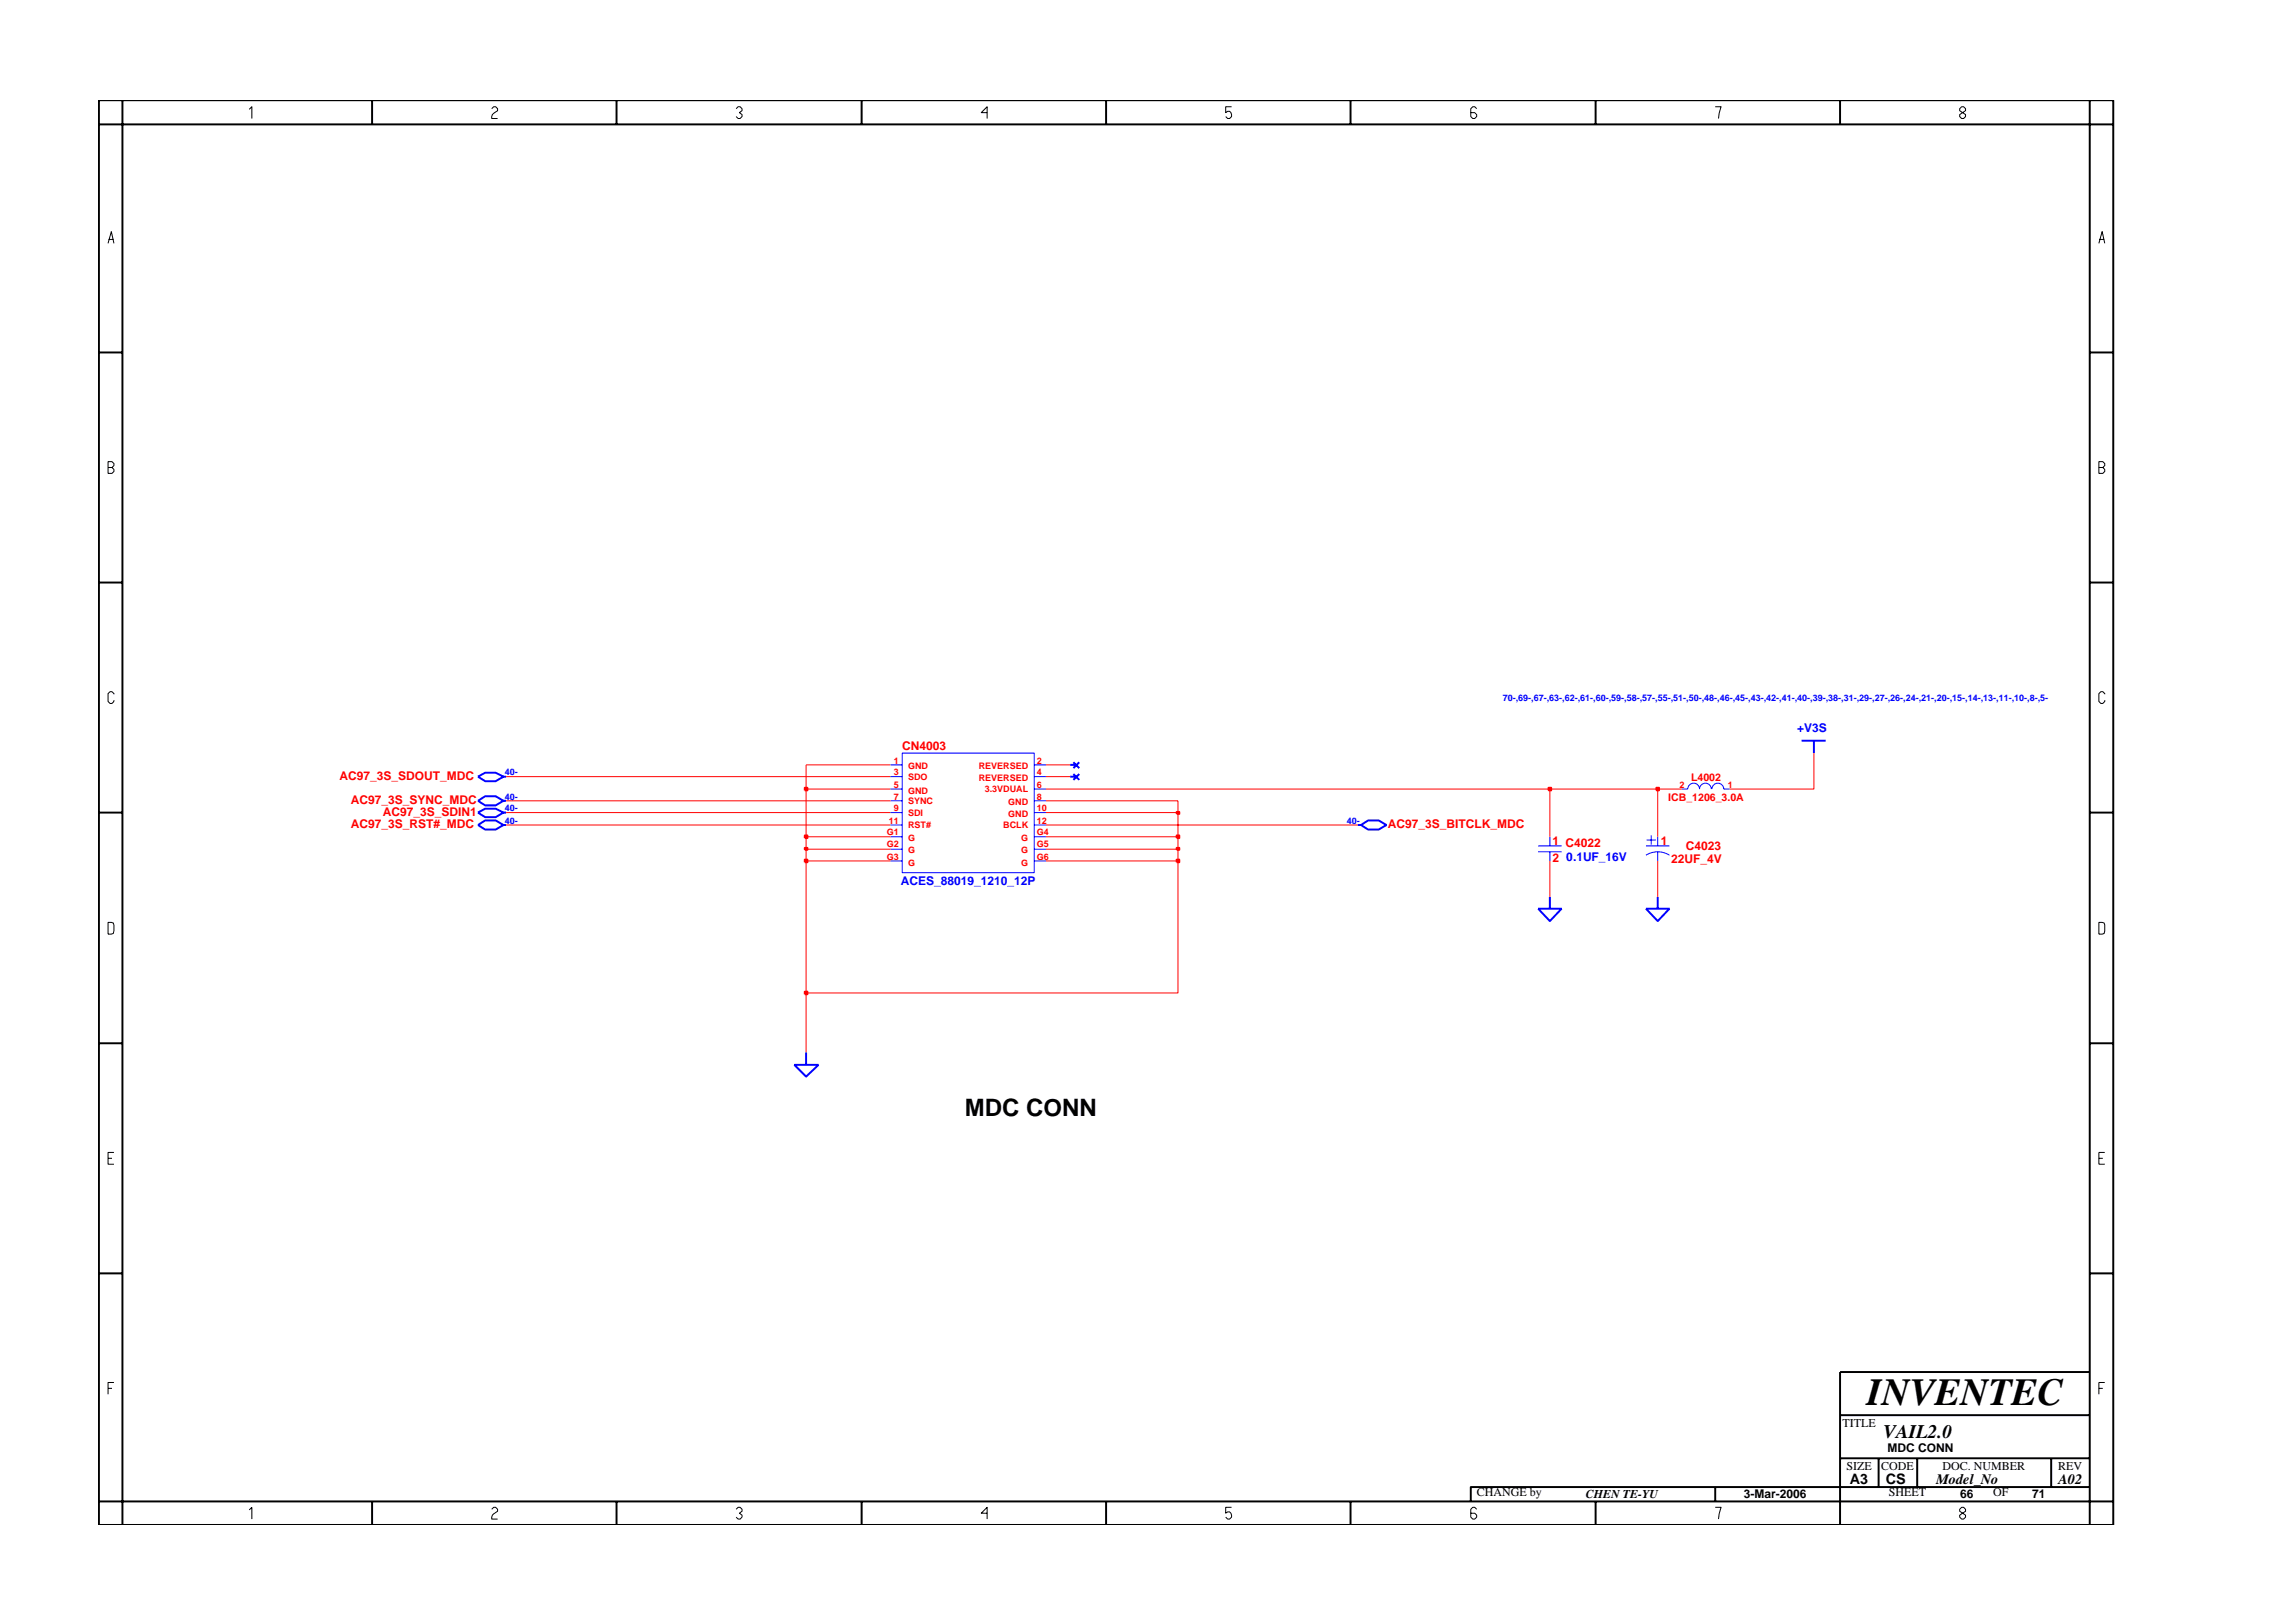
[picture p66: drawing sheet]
<svg xmlns="http://www.w3.org/2000/svg" width="297mm" height="210mm" viewBox="0 0 297 210" stroke-linecap="round" stroke-linejoin="round" font-family="sans-serif">
<defs><g id="words">
<text font-size="5" x="241.8" y="182">INVENTEC</text>
<text font-size="3.1" x="125" y="144.5">MDC CONN</text>
<text font-size="2.5" x="244" y="186.3">VAIL2.0</text>
<g font-size="1.9">
<text x="239.6" y="192.2">A3</text>
<text x="244.3" y="192.3">CS</text>
<text x="250.8" y="192.2">Model_No</text>
<text x="266.6" y="192.2">A02</text>
</g>
<g font-size="1.6" fill="#00f">
<text x="232.8" y="94.8">+V3S</text>
<text x="202.9" y="111.5">0.1UF_16V</text>
<text x="116.7" y="114.7">ACES_88019_1210_12P</text>
</g>
<g font-size="1.6" fill="#f00">
<text x="44" y="101">AC97_3S_SDOUT_MDC</text>
<text x="116.9" y="97.1">CN4003</text>
<text x="45.4" y="104.2">AC97_3S_SYNC_MDC</text>
<text x="45.4" y="107.3">AC97_3S_RST#_MDC</text>
<text x="49.6" y="105.7">AC97_3S_SDIN1</text>
<text x="179.8" y="107.3">AC97_3S_BITCLK_MDC</text>
<text x="201.1" y="109.4">1 C4022</text>
<text x="201.1" y="111.7">2</text>
<text x="215.1" y="109.4">1</text>
<text x="216.5" y="111.8">22UF_4V</text>
<text x="218.4" y="110.1">C4023</text>
</g>
<g font-size="1.6">
<text x="238.7" y="184.8">TITLE</text>
<text x="239.2" y="190.4">SIZE</text>
<text x="243.7" y="190.4">CODE</text>
<text x="244.5" y="188.1">MDC CONN</text>
<text x="251.6" y="190.4">DOC. NUMBER</text>
<text x="266.6" y="190.4">REV</text>
<text x="191.3" y="193.9">CHANGE by</text>
<text x="205.4" y="194.1">CHEN TE-YU</text>
<text x="225.9" y="194.1">3-Mar-2006</text>
<text x="244.7" y="193.9">SHEET</text>
<text x="253.9" y="194.1">66</text>
<text x="258.2" y="193.9">OF</text>
<text x="263.3" y="194.1">71</text>
</g>
<g font-size="1.4" fill="#f00">
<text x="219.1" y="101.2">L4002</text>
<text x="216.1" y="103.7">ICB_1206_3.0A</text>
</g>
<g font-size="1.2" fill="#00f">
<text x="194.7" y="90.8">70-,69-,67-,63-,62-,61-,60-,59-,58-,57-,55-,51-,50-,48-,46-,45-,43-,42-,41-,40-,39-,38-,31-,29-,27-,26-,24-,21-,20-,15-,14-,13-,11-,10-,8-,5-</text>
<text x="65.4" y="100.4">40-</text>
<text x="65.4" y="106.7">40-</text>
<text x="65.4" y="105.1">40-</text>
<text x="65.4" y="103.6">40-</text>
<text x="174.5" y="106.7">40-</text>
</g>
<g font-size="1.2" fill="#f00">
<text x="115.8" y="98.9">1</text>
<text x="115.8" y="100.4">3</text>
<text x="117.6" y="99.7">GND</text>
<text x="117.6" y="101.1">SDO</text>
<text x="126.8" y="99.7">REVERSED</text>
<text x="126.8" y="101.2">REVERSED</text>
<text x="134.3" y="98.9">2</text>
<text x="134.3" y="100.4">4</text>
<text x="115.1" y="106.7">11</text>
<text x="115.8" y="105.1">9</text>
<text x="115.8" y="103.6">7</text>
<text x="115.8" y="102.1">5</text>
<text x="117.6" y="107.3">RST#</text>
<text x="117.6" y="105.7">SDI</text>
<text x="117.6" y="104.2">SYNC</text>
<text x="117.6" y="102.8">GND</text>
<text x="127.6" y="102.7">3.3VDUAL</text>
<text x="130" y="107.3">BCLK</text>
<text x="130.6" y="105.9">GND</text>
<text x="130.6" y="104.3">GND</text>
<text x="134.3" y="105.1">10</text>
<text x="134.3" y="102.1">6</text>
<text x="134.3" y="103.6">8</text>
<text x="134.3" y="106.7">12</text>
<text x="217.6" y="102.1">2</text>
<text x="223.8" y="102.1">1</text>
<text x="114.9" y="108.2">G1</text>
<text x="114.9" y="109.8">G2</text>
<text x="114.9" y="111.4">G3</text>
<text x="117.6" y="109">G</text>
<text x="117.6" y="110.5">G</text>
<text x="117.6" y="112.1">G</text>
<text x="132.3" y="110.5">G</text>
<text x="132.3" y="112.1">G</text>
<text x="132.3" y="109">G</text>
<text x="134.3" y="108.2">G4</text>
<text x="134.3" y="109.8">G5</text>
<text x="134.3" y="111.4">G6</text>
</g>
</g></defs>
<g fill="none" stroke="#00f" stroke-width=".13">
<path d="M115.3 99.1h1.6M116.9 97.6h17.1v15.5h-17.1zM134 99.1h1.5M115.3 100.6h1.6M115.3 102.2h1.6M115.3 103.7h1.6M115.3 105.3h1.6M115.3 106.9h1.6M115.3 108.4h1.6M115.3 110h1.6M115.3 111.5h1.6M134 100.6h1.5"/>
<path d="M134 102.2h1.5M134 103.7h1.5M134 105.3h1.5M134 106.9h1.5M134 108.4h1.5M134 110h1.5M134 111.5h1.5M199.2 109.6h3.1M199.2 110.3h3.1M200.8 108.4v1.2M200.8 110.3v1.2M213.2 110.8a2.88 2.88 0 0 1 3.1 0"/>
<path d="M213.2 109.6h3.1M213.3 108.8h1.2M213.9 108.2v1.2M214.7 108.4v1.2M214.7 110.3v1.2M217.9 102.2h.7a.76 .76 0 0 1 .8-.7 .76 .76 0 0 1 .8 .7 .76 .76 0 0 1 .7-.7 .76 .76 0 0 1 .8 .7M221.8 102.2a.76 .76 0 0 1 .7-.7 .76 .76 0 0 1 .8 .7h.8"/>
</g>
<g fill="none" stroke="#00f" stroke-width=".25">
<path d="M138.6 99.1h.8M139.1 98.7l.7 .8M139.8 98.7l-.7 .8M233.4 96h3.1M235 96v1.6M61.9 100.6l1-.5h1.3l1 .5-1 .6h-1.3zM61.9 106.9l1-.6h1.3l1 .6-1 .6h-1.3zM61.9 105.3l1-.5h1.3l1 .5-1 .6h-1.3zM61.9 103.7l1-.5h1.3l1 .5-1 .6h-1.3zM65.2 100.6h.4M65.2 106.9h.4M65.2 105.3h.4"/>
<path d="M65.2 103.7h.4M138.6 100.6h.8M139.1 100.3l.7 .7M139.8 100.3l-.7 .7M175.9 106.9h.4M176.3 106.9l.9-.6h1.4l1 .6-1 .6h-1.4zM199.2 117.7h3.1l-1.5 1.6zM200.8 116.2v1.5M213.2 117.7h3.1l-1.6 1.6zM214.7 116.2v1.5M102.9 138h3.1l-1.6 1.5zM104.4 136.3v1.7"/>
</g>
<path d="M104.4 128.6v7.7" fill="none" stroke="#f00" stroke-width=".13"/>
<path d="M104.3 128.5h.3v.3h-.3z" fill="#8e2323"/>
<path d="M104.3 128.5h.3v.3h-.3z" fill="none" stroke="#f00" stroke-width=".25"/>
<path d="M104.4 111.5v17.1h48.2v-17.1M200.8 111.5v4.7M214.7 111.5v4.7" fill="none" stroke="#f00" stroke-width=".13"/>
<path d="M104.3 111.4h.3v.3h-.3z" fill="#8e2323"/>
<path d="M104.3 111.4h.3v.3h-.3z" fill="none" stroke="#f00" stroke-width=".25"/>
<path d="M104.4 110v1.5h10.9M135.5 111.5h17.1" fill="none" stroke="#f00" stroke-width=".13"/>
<path d="M152.4 111.4h.4v.3h-.4z" fill="#8e2323"/>
<path d="M152.4 111.4h.4v.3h-.4z" fill="none" stroke="#f00" stroke-width=".25"/>
<path d="M152.6 110v1.5" fill="none" stroke="#f00" stroke-width=".13"/>
<path d="M104.3 109.8h.3v.3h-.3z" fill="#8e2323"/>
<path d="M104.3 109.8h.3v.3h-.3z" fill="none" stroke="#f00" stroke-width=".25"/>
<path d="M104.4 108.4v1.6h10.9M135.5 110h17.1" fill="none" stroke="#f00" stroke-width=".13"/>
<path d="M152.4 109.8h.4v.3h-.4z" fill="#8e2323"/>
<path d="M152.4 109.8h.4v.3h-.4z" fill="none" stroke="#f00" stroke-width=".25"/>
<path d="M152.6 108.4v1.6" fill="none" stroke="#f00" stroke-width=".13"/>
<path d="M104.3 108.2h.3v.4h-.3z" fill="#8e2323"/>
<path d="M104.3 108.2h.3v.4h-.3z" fill="none" stroke="#f00" stroke-width=".25"/>
<path d="M104.4 102.2v6.2h10.9M135.5 108.4h17.1" fill="none" stroke="#f00" stroke-width=".13"/>
<path d="M152.4 108.2h.4v.4h-.4z" fill="#8e2323"/>
<path d="M152.4 108.2h.4v.4h-.4z" fill="none" stroke="#f00" stroke-width=".25"/>
<path d="M65.6 106.9h49.7M65.6 105.3h49.7M135.5 105.3h17.1v3.1M135.5 106.9h40.4M200.8 102.2v6.2M214.7 102.2v6.2" fill="none" stroke="#f00" stroke-width=".13"/>
<path d="M152.4 105.2h.4v.2h-.4z" fill="#8e2323"/>
<path d="M152.4 105.2h.4v.2h-.4z" fill="none" stroke="#f00" stroke-width=".25"/>
<path d="M65.6 103.7h49.7M135.5 103.7h17.1v1.6" fill="none" stroke="#f00" stroke-width=".13"/>
<path d="M104.3 102.1h.3v.3h-.3z" fill="#8e2323"/>
<path d="M104.3 102.1h.3v.3h-.3z" fill="none" stroke="#f00" stroke-width=".25"/>
<path d="M104.4 99.1v3.1h10.9M135.5 102.2h65.3" fill="none" stroke="#f00" stroke-width=".13"/>
<path d="M200.6 102.1h.3v.3h-.3z" fill="#8e2323"/>
<path d="M200.6 102.1h.3v.3h-.3z" fill="none" stroke="#f00" stroke-width=".25"/>
<path d="M200.8 102.2h13.9" fill="none" stroke="#f00" stroke-width=".13"/>
<path d="M214.6 102.1h.3v.3h-.3z" fill="#8e2323"/>
<path d="M214.6 102.1h.3v.3h-.3z" fill="none" stroke="#f00" stroke-width=".25"/>
<path d="M104.4 99.1h10.9M135.5 99.1h3.1M235 97.6v4.6h-10.9M65.6 100.6h49.7M135.5 100.6h3.1M214.7 102.2h3.2" fill="none" stroke="#f00" stroke-width=".13"/>
<g fill="none" stroke="#000" stroke-width=".25">
<path d="M12.8 13h261v184.6h-261zM12.8 16.1h261M15.9 13v184.6M48.2 13v3.1M79.9 13v3.1M111.6 13v3.1M143.3 13v3.1M174.9 13v3.1M206.7 13v3.1M238.4 13v3.1M270.7 13v184.6M12.8 45.7h3.1"/>
<path d="M270.7 45.7h3.1M12.8 75.5h3.1M270.7 75.5h3.1M12.8 105.3h3.1M270.7 105.3h3.1M12.8 135.2h3.1M270.7 135.2h3.1M12.8 165h3.1M270.7 165h3.1M270.7 177.7h-32.3v19.9M12.8 194.5h261M48.2 194.5v3.1"/>
<path d="M79.9 194.5v3.1M111.6 194.5v3.1M143.3 194.5v3.1M174.9 194.5v3.1M206.7 194.5v3.1M222.2 192.6v1.9M238.4 183.3h32.3M238.4 188.9h32.3M243.4 188.9v3.7M248.4 188.9v3.7M265.7 188.9v3.7M270.7 192.6h-80.2v1.9"/>
</g>
<g fill="none" stroke="#000" stroke-width=".13">
<path d="M32.3 14.2l.3-.4v1.6M63.7 14.1l.3-.3h.2l.3 .3v.2l-.5 .4-.3 .4v.3h.8M95.4 14.1l.2-.3h.3l.2 .3v.2l-.3 .3 .3 .2v.3l-.2 .3h-.3l-.2-.3M127.9 14.6h-.8l.8-.8v1.6M159.5 13.8h-.7v.8l.2-.2a.5 .5 0 0 1 .5 .7l-.2 .3h-.3l-.2-.3M191.3 14.1l-.3-.3h-.2l-.3 .3v1l.3 .3h.2l.3-.3v-.3l-.3-.2h-.5M222.2 13.8h.8l-.4 1.6M253.9 14.1l.2-.3h.3l.2 .3v.2l-.7 .5v.3l.2 .3h.3l.2-.3v-.3l-.7-.5zM14 31.5l.4-1.5 .4 1.5M14.1 31h.6M271.9 31.5l.4-1.5 .4 1.5M272 31h.6"/>
<path d="M14 59.8h.5l.3 .3v.2l-.3 .3 .3 .2v.3l-.3 .2h-.5zM271.9 59.8h.5l.3 .3v.2l-.3 .3 .3 .2v.3l-.3 .2h-.5zM14 60.6h.5M271.9 60.6h.5M14.8 89.9l-.3-.3h-.2l-.3 .3v1l.3 .2h.2l.3-.2v-.2M272.7 89.9l-.3-.3h-.3l-.2 .3v1l.2 .2h.3l.3-.2v-.2M14 119.5l.7 .1 .1 .2-.1 1.1-.7 .1zM271.9 119.5l.7 .1 .1 .2-.1 1.1-.7 .1zM14 150.1h.5M14.8 149.3h-.8v1.5h.8M271.9 150.1h.5M272.7 149.3h-.8v1.5h.8"/>
<path d="M14 179.9h.5M14.8 179.1h-.8v1.5M271.9 179.9h.5M272.7 179.1h-.8v1.5M32.3 195.6l.3-.3v1.5M63.7 195.5l.3-.2h.2l.3 .2v.3l-.7 .5-.1 .2v.3h.8M95.4 195.5l.2-.2h.3l.2 .2v.3l-.3 .2 .3 .3v.2l-.2 .3h-.3l-.2-.3M127.9 196h-.8l.8-.7v1.5M159.5 195.3h-.7v.7l.2-.1a.5 .5 0 0 1 .5 .6l-.2 .3h-.3l-.2-.3M191.3 195.5l-.3-.2h-.2l-.3 .2v1l.3 .3h.2l.3-.3v-.2l-.3-.3h-.5M222.2 195.3h.8l-.4 1.5M254.1 195.3l-.2 .2v.3l.7 .5v.2l-.2 .3h-.3l-.2-.3v-.2l.7-.5v-.3l-.2-.2z"/>
</g>
<use href="#words"/>
</svg>
